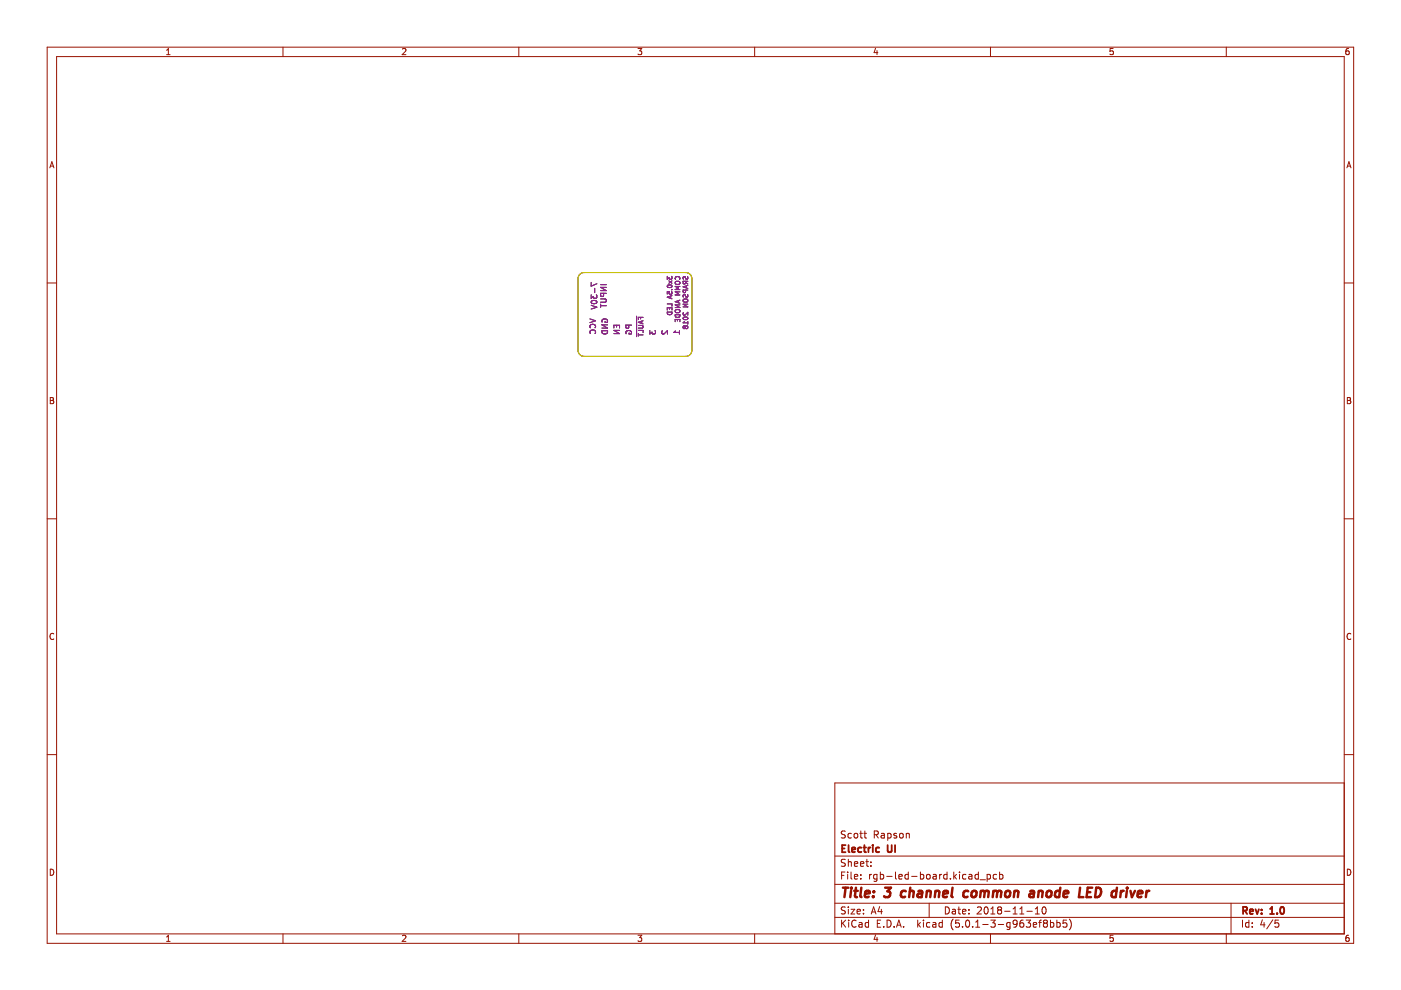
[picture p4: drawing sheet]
<svg xmlns="http://www.w3.org/2000/svg" width="297mm" height="210mm" viewBox="0 0 297 210" stroke-linecap="round" stroke-linejoin="round" font-family="sans-serif">
<g fill="none" stroke="#981200" stroke-width=".21">
<path d="M10 10h277v190h-277zM12 12h273v186h-273zM35.3 11.6h.8M35.3 10.7l.4-.4v1.3M60 10v2M85.3 10.4l.5-.1 .3 .4-.8 .9h.8M110 10v2M135.3 10.3h.8l-.5 .5 .4 .1v.6l-.2 .1-.5-.1M160 10v2M185.6 10.2l-.3 1h.8M185.9 10.7v.9M210 10v2"/>
<path d="M236 10.3h-.6l-.1 .6 .6-.1 .1 .7-.2 .1-.5-.1M260 10v2M285.9 10.3l-.3 .1-.2 .2-.1 .7 .3 .3 .4-.1-.1-.7h-.3l-.3 .2M10.6 35.6l.4-1.3 .4 1.3M10.7 35.2h.6M285.6 35.6l.4-1.3 .4 1.3M285.7 35.2h.6M10 60h2M285 60h2M10.7 84.3h.4l.2 .2-.2 .4 .2 .1 .1 .3-.2 .3h-.5zM10.7 84.9h.4M285.7 84.3h.4l.2 .2-.2 .4 .2 .1 .1 .3-.2 .3h-.5z"/>
<path d="M285.7 84.9h.4M10 110h2M285 110h2M11.4 134.4a.58 .58 0 0 0-.8 .5 .58 .58 0 0 0 .8 .6M286.4 134.4a.58 .58 0 0 0-.8 .5 .58 .58 0 0 0 .8 .6M10 160h2M179.2 176.3l-.6-.1-.2 .1v.5l.7 .2 .1 .4-.3 .3-.5-.1M180.5 176.8l-.4-.1-.3 .3 .1 .6h.6M181.1 176.8l.3-.1 .4 .1 .1 .6-.2 .2-.3 .1-.3-.2zM182.3 176.7h.6M182.5 176.2v1.3l.4 .2M183.1 176.7h.6"/>
<path d="M183.4 176.2v1.3l.3 .2M185.4 177l.7-.1 .1-.2-.1-.4-.7-.1v1.5M185.7 177l.5 .7M186.9 176.8h.5l.1 .9M187.5 177l-.5 .1-.2 .2 .2 .4 .5-.1M188.2 176.8l.4-.1 .3 .3-.1 .6h-.6M188.2 176.7v1.5M190.1 176.8l-.4-.1-.2 .2 .1 .2 .5 .2v.3h-.6M190.9 176.8l.3-.1 .3 .3v.4l-.3 .3-.3-.1-.2-.2zM192.1 176.8l.3-.1 .3 .1 .1 .9M192.1 176.7v1M285 166h-108v32"/>
<path d="M285 160h2M10.7 184.3a.66 .66 0 0 1 .7 .6 .66 .66 0 0 1-.7 .7zM35.3 198.7l.4-.4v1.3M35.3 199.6h.8M60 198v2M85.3 198.4l.5-.1 .3 .4-.8 .9h.8M110 198v2M135.3 198.3h.8l-.5 .5 .4 .1v.6l-.2 .1-.5-.1M160 198v2M177 194.5h108M177 191.5h108M177 187.5h108"/>
<path d="M177 181.5h108M178.4 195.1v1.5M178.4 185.6h.5M178.6 195.7l.7 .9M179.1 184.9h-.7v1.5M179.2 192.4l-.6-.1-.2 .1v.5l.7 .2 .1 .4-.3 .3-.5-.1M179.2 182.3l-.6-.1-.2 .1v.5l.7 .2 .1 .4-.3 .3-.5-.1M179.3 195.1l-.9 .8M179.7 184.9v.1M179.7 185.4v1M179.9 182.2v1.5M179.9 192.3v.1"/>
<path d="M179.9 192.8v1M179.9 182.8l.2-.1 .3 .1 .1 .9M179.9 195.1v.1M179.9 195.6v1M180.4 192.8h.8l-.8 1h.8M180.4 184.9v1.3l.2 .2M181.1 185.9l.8-.2-.1-.2-.4-.1-.3 .2 .1 .7h.6M181.1 183.2l.8-.2-.1-.2-.4-.1-.3 .2 .1 .7h.6M181.5 195.2a.71 .71 0 0 0-1 .5 .71 .71 0 0 0 .7 .9l.3-.2M181.7 193.3l.7-.2v-.2l-.5-.1-.2 .2 .1 .7h.6M182.1 195.7h.6l.1 .9M182.4 183.2l.7-.2v-.2l-.5-.1-.2 .2 .1 .7h.6"/>
<path d="M182.5 186.2v.2M182.5 185.5v.1M182.8 195.9l-.5 .1-.2 .2 .2 .4 .5-.1M183.1 193.6v.2M183.1 192.9v.1M183.6 182.7h.5M183.8 182.2v1.3l.3 .2M184.1 195.7l-.4-.1-.3 .3 .2 .6h.5M184.1 195.1v1.5M184.4 185.4v1M184.6 183.5v.2M184.6 182.8v.1"/>
<path d="M184.7 193.8l.5-1.5 .5 1.5M184.8 185.4l-.4 .3M184.9 193.4h.7M185.6 198.2l-.3 1h.8M185.9 185.4v1.2l-.3 .3-.3-.1M185.9 185.5l-.4-.1-.3 .3 .2 .6h.5M185.9 198.7v.9M186 195.8h.5M186.5 192.2l-.4 1.1h1M186.6 185.5l.5-.1 .3 .3-.2 .6h-.6M186.6 184.9v1.5M186.7 195.1h-.7v1.5h.7"/>
<path d="M186.9 192.8v1M187.4 196.4v.2M188 185.8h1.1M188.1 195.1a.76 .76 0 0 1 .8 .7 .76 .76 0 0 1-.8 .8zM189.6 196.4v.2M189.9 184.9v1.3l.2 .2M190.1 196.6l.5-1.5 .5 1.5M190.2 196.2h.7M190.6 185.9l.7-.2-.1-.2-.4-.1-.2 .2v.7h.6M191.6 196.4v.2M192.6 185.5l-.5-.1-.2 .3 .1 .6h.6M192.6 184.9v1.5"/>
<path d="M193.3 185.8h1.1M194.6 195.1v1.5M194.7 196l.4 .6M195.1 195.6l-.5 .6M195.1 185.5l.5-.1 .3 .3-.2 .6h-.6M195.1 184.9v1.5M195.8 195.1v.1M195.8 195.6v1M196.5 185.5l.2-.1 .4 .1 .1 .6-.1 .2-.4 .1-.2-.2zM197 191.5v3M197.1 195.7l-.4-.1-.3 .3 .2 .6h.5M197.8 195.7h.6v.9"/>
<path d="M197.9 185.5h.5l.1 .9M198.4 195.9l-.5 .1-.2 .2 .2 .4 .5-.1M198.5 185.7l-.5 .1-.2 .2 .2 .4 .5-.1M199.2 185.4v1M199.6 185.4l-.4 .3M199.8 195.7l-.4-.1-.3 .3 .1 .6h.6M199.8 195.1v1.5M200.4 192.3a.76 .76 0 0 1 .9 .7 .76 .76 0 0 1-.9 .8zM200.8 185.5l-.4-.1-.3 .3 .1 .6h.6M200.8 184.9v1.5M201.5 186.2v.2M201.9 192.9h.6l.1 .9"/>
<path d="M202.1 194.9a1.72 1.72 0 0 0 0 2.3M202.2 184.9v1.5M202.4 185.8l.4 .6M202.6 193.1l-.5 .1-.2 .2 .2 .4 .5-.1M202.8 185.4l-.6 .6M203.1 192.8h.5M203.3 192.3v1.3l.3 .2M203.4 195.1h-.8v.7l.2-.1h.5l.1 .2v.5l-.3 .2-.5-.2M203.4 184.9v.1M203.4 185.4v1M204.1 193.3l.7-.2-.1-.2-.4-.1-.2 .2v.7h.6M204.1 196.4v.2"/>
<path d="M204.8 185.5l-.4-.1-.3 .3 .1 .6h.6M204.9 195.2l.2-.1a.8 .8 0 0 1 .5 .7 .8 .8 0 0 1-.5 .8l-.4-.6zM205.4 193.6v.2M205.4 192.9v.1M205.4 185.5h.6l.1 .9M206.1 185.7l-.5 .1-.2 .2 .2 .4 .5-.1M206.2 196.4v.2M206.9 196.6h.8M206.9 195.5l.4-.4v1.5M207.2 192.4l.6-.1 .3 .4-1 1.1h1M207.4 185.5l-.4-.1-.3 .3 .2 .6h.5M207.4 184.9v1.5"/>
<path d="M207.8 186.5h1.1M208.4 196h1.1M208.8 192.4l.2-.1a.8 .8 0 0 1 .5 .7 .8 .8 0 0 1-.5 .8l-.4-.6zM209.3 185.5l.4-.1 .3 .3-.1 .6h-.6M209.3 185.4v1.5M210 198v2M210.1 193.8h.8M210.1 192.7l.4-.4v1.5M210.1 195.1h.9l-.5 .6 .4 .1v.6l-.2 .2-.6-.2M211.3 185.5l-.4-.1-.3 .3 .1 .6h.6M211.6 196h1.2M211.8 192.9l-.3-.3 .3-.3 .4 .1 .2 .2-.3 .3"/>
<path d="M211.8 192.9l-.3 .3v.3l.3 .3h.3l.3-.3v-.3l-.3-.3M211.8 192.9h.3M211.9 185.5l.5-.1 .2 .3-.1 .6h-.6M211.9 184.9v1.5M213 193.2h1.1M214.1 195.7l-.4-.1-.3 .3 .2 .6h.5M214.1 195.6v1.2l-.2 .3-.4-.1M214.8 193.8h.8M214.8 192.7l.4-.4v1.5M215.6 195.7l-.2 .3-.5-.1-.1-.2v-.3l.3-.3 .4 .1 .1 .2a1 1 0 0 1-.4 1.2h-.3M216.2 193.8h.9M216.2 192.7l.4-.4v1.5"/>
<path d="M216.9 195.1l-.4 .1a1.01 1.01 0 0 0 0 1.4l.5-.2 .1-.5-.3-.2h-.4l-.2 .2M217.6 195.1h.9l-.5 .6 .4 .1v.6l-.2 .2-.6-.2M217.7 193.2h1.2M219.1 196.1l.7-.2-.1-.2-.4-.1-.2 .2v.7h.6M219.5 193.8h.9M219.5 192.7l.4-.4v1.5M220.2 195.6h.6M220.8 195.1l-.4 .2v1.3M221.1 192.4l.2-.1a.8 .8 0 0 1 .5 .7 .8 .8 0 0 1-.5 .8l-.4-.6zM221.5 195.7l-.3 .3v.3l.3 .3h.3l.3-.3v-.3l-.3-.3M221.5 195.7l-.3-.3 .3-.3h.3l.3 .3-.3 .3M221.5 195.7h.3"/>
<path d="M222.7 195.7l.4-.1 .3 .3-.1 .6h-.6M222.7 195.1v1.5M224.1 195.7l.4-.1 .3 .3-.2 .6h-.5M224.1 195.1v1.5M226.1 195.1h-.7v.7l.2-.1h.5l.1 .2-.1 .5-.2 .2-.5-.2M226.7 194.9a1.72 1.72 0 0 1 0 2.3M236 198.3h-.6l-.1 .6h.6l.1 .6-.2 .1-.5-.1M260 198v2M261 191.5v6.5M263.4 195.1v1.5M264.8 195.7l-.4-.1-.3 .3 .1 .6h.6M264.8 195.1v1.5"/>
<path d="M265.5 196.4v.2M265.5 195.7v.1M267.6 195l-.3 1.1h.9M268 195.6v1M269.9 195l-1.3 1.9M271.1 195.1h-.7l-.1 .7 .2-.1h.5l.1 .2v.5l-.2 .2-.6-.2M285.7 184.3a.66 .66 0 0 1 .7 .6 .66 .66 0 0 1-.7 .7zM285.9 198.3l-.3 .1-.2 .2-.1 .7 .3 .3 .4-.1-.1-.6-.3-.1-.3 .2"/>
</g>
<g fill="none" stroke="#981200" stroke-width=".39">
<path d="M178.6 179.9h.5M179.3 179.2h-.7v1.5h.7M179.9 179.2v1.3l.2 .2M182.6 179.8l-.4-.1-.3 .3 .2 .6h.5M183.1 179.7h.5M183.3 179.2v1.3l.3 .2M184.1 179.7v1M184.6 179.7l-.5 .3M185.1 179.2v.1M185.1 179.7v1M186.4 179.8l-.4-.1-.3 .3 .1 .6h.6M188.2 179.2v1.2l.3 .3h.3l.3-.3v-1.2"/>
<path d="M189.8 179.2v1.5M180.6 180.2l.7-.2v-.2l-.5-.1-.2 .2 .1 .7h.6M263.6 193.1l.7-.1 .1-.2-.1-.4-.7-.1v1.5M263.9 193.1l.5 .7M265 193.3l.7-.2-.1-.2-.4-.1-.2 .2 .1 .7h.5M266.2 192.8l.4 1 .3-1M267.5 193.6v.2M267.5 192.9v.1M269.3 193.8h.8M269.3 192.7l.4-.4v1.5M270.8 193.6v.2M271.6 192.4l.2-.1a.8 .8 0 0 1 .5 .7 .8 .8 0 0 1-.5 .8l-.2-.2-.2-.4z"/>
</g>
<g fill="none" stroke="#981200" stroke-width=".52">
<path d="M178.7 188.2h1.2M179.3 188.2l-.3 2M180.4 188.9l-.1 1.3M180.5 188.2v.2M181.1 188.9h.8M181.5 188.2l-.2 1.7v.2l.4 .1M182.6 188.2l-.2 1.7 .3 .3M183.4 189.5l1-.1-.1-.4-.5-.1-.3 .3-.1 .9h.8M185.2 190l-.1 .2M185.3 189v.2M187.7 188.2h1.2l-.8 .8 .6 .2-.1 .8-.3 .2h-.6l-.3-.2M192 189a.66 .66 0 0 0-.9 .3l-.1 .5 .1 .3h.8"/>
<path d="M192.9 189.1l.3-.2 .5 .1-.1 1.2M193 188.2l-.2 2M194.7 189h.8l-.1 1.2M195.5 189.4l-.7 .1a.4 .4 0 0 0-.3 .3 .4 .4 0 0 0 .3 .4l.6-.1M196.5 189.1l.3-.2 .5 .1-.1 1.2M196.5 188.9l-.1 1.3M198.3 189.1l.3-.2 .5 .1-.1 1.2M198.3 188.9l-.1 1.3M200 189.5l1-.1-.1-.4-.6-.1-.3 .3v.9h.8M202 188.2l-.3 1.7 .3 .3M205.3 189a.66 .66 0 0 0-1 .3l-.1 .5 .2 .3h.7M206.1 189.1l.1-.1a.5 .5 0 0 1 .9 .3l-.1 .5-.2 .3a.5 .5 0 0 1-.9-.3z"/>
<path d="M207.9 189.1l.6-.2 .3 .3M208 188.9l-.2 1.3M208.8 189.2a.5 .5 0 0 1 .8-.2l-.1 1.2M208.8 189.2l-.1 1M210.6 189.1l.6-.2 .3 .3M210.6 188.9l-.1 1.3M211.5 189.2a.5 .5 0 0 1 .7-.2v1.2M211.5 189.2l-.2 1M213.3 189.1l.1-.1a.5 .5 0 0 1 .8 .3l-.1 .5-.2 .3a.5 .5 0 0 1-.8-.3zM215.1 189.1l.3-.2 .5 .1-.1 1.2M215.1 188.9l-.2 1.3M218.4 189h.8l-.1 1.2"/>
<path d="M219.2 189.4l-.6 .1a.4 .4 0 0 0-.4 .3 .4 .4 0 0 0 .3 .4l.6-.1M220.2 189.1l.3-.2 .5 .1-.1 1.2M220.3 188.9l-.2 1.3M222 189.1l.1-.1a.5 .5 0 0 1 .9 .3l-.1 .5-.2 .3a.5 .5 0 0 1-.9-.3zM224.7 189a.66 .66 0 0 0-1 .3v.5l.1 .3h.8M224.8 188.2l-.2 2M225.5 189.5l1-.1-.1-.4h-.7l-.2 .9 .2 .3 .6-.1M229 188.2l-.2 2h.9M230.5 189.2h.7M231.6 188.2h-1l-.2 2h.9M232.4 188.2a.96 .96 0 0 1 1.1 .6 .96 .96 0 0 1-.3 1.1l-.5 .3h-.5zM236.7 189a.66 .66 0 0 0-1 .3v.5l.1 .3h.8"/>
<path d="M236.8 188.2l-.2 2M237.7 188.9l-.2 1.3M238.3 188.9l-.4 .1-.3 .3M238.9 188.9l-.1 1.3M239 188.2v.2M239.7 188.9l.3 1.3 .6-1.3M241.2 189.5l1-.1-.1-.4-.5-.1-.3 .3-.1 .9h.8M243.1 188.9l-.2 1.3M243.7 188.9l-.4 .1-.2 .3"/>
</g>
<g fill="none" stroke="#000" stroke-width=".21">
<path d="M123.1 58l.7-.2h21.6a1.27 1.27 0 0 1 1.3 1.3v15.2a1.27 1.27 0 0 1-1.3 1.3h-21.6a1.27 1.27 0 0 1-1.2-1.3v-15.2v-.4zM125.3 59.9v.8l1.2-.5M141.5 58.6v.6l.4-.3v.3h.5v-.6M141.8 59.5l.7 .6M142.5 59.5l-.7 .6M143.2 59.8l.3-.2 .5 .1 .2 .4-.4 .2h-.5zM143.2 59.3a.44 .44 0 0 1 .5-.7 .44 .44 0 0 1 .4 .7M145.4 59.6l-.1 .5-.4 .1-.1-.6h1M145.4 59.9l.4 .3M145.8 58.6l-.1 .6a.42 .42 0 0 1-.5-.5h-.3v.5M125.1 67.6l1.2 .4-1.2 .4M125.2 69.5a.53 .53 0 0 1 .5-.7 .53 .53 0 0 1 .5 .7"/>
<path d="M125.2 70.7a.53 .53 0 0 1 .5-.7 .53 .53 0 0 1 .5 .7M125.3 62.5v.7l.5-.4 .1 .4h.5l.1-.2-.1-.5M125.3 64.7l1.2 .4-1.2 .4M125.4 63.9a.59 .59 0 0 1 .7-.3 .59 .59 0 0 1 .4 .6 .59 .59 0 0 1-.7 .3 .59 .59 0 0 1-.4-.6zM126.1 61.1v.9M127.3 60.4h1.2M127.3 63.4h1l.2 .2-.2 .5h-1M127.3 64.5v.7M127.3 64.8h1.2M127.6 70.1h1.2a.61 .61 0 0 1-.6 .7 .61 .61 0 0 1-.6-.7zM128 62.2l-.1 .6h-.4l-.2-.6h1.2M128.3 68.1v.3h.4a.55 .55 0 0 0-.5-.8 .55 .55 0 0 0-.5 .7"/>
<path d="M128.5 60.9h-1.2l1.2 .7h-1.2M128.8 68.9h-1.2l1.2 .7h-1.2M130.2 69.5v-.5h1.2v.5M130.7 69v.4M131.4 70.1h-1.2l1.2 .6h-1.2M133.3 68.9v.6l-.5 .1-.1-.7h1.2M133.4 70.6v.2h.4a.55 .55 0 0 0-.5-.7 .55 .55 0 0 0-.5 .7M135 67v4.4M135.3 70.7v.6M135.3 69h.9l.1 .2-.1 .4h-.9M135.3 70h1v.5M135.3 71h1"/>
<path d="M135.8 67.3v.3M136.1 68.1v.5M136.3 67.3h-1v.5M136.3 68l-1 .3 1 .4M137.8 70.1v.7l.4-.4 .1 .4h.6l.1-.2-.1-.5M140.4 70.1l-.1 .5 .4 .2 .8-.7v.7M141.5 65.7v-.4h1v.4M141.5 66.2h1a.51 .51 0 0 1-.5 .5 .51 .51 0 0 1-.5-.5zM141.5 64.4h1v.5M141.5 60.5a.49 .49 0 0 1 .6-.2 .49 .49 0 0 1 .3 .5 .49 .49 0 0 1-.5 .2 .49 .49 0 0 1-.4-.5zM141.9 65.3v.3M142.2 62.8v.5"/>
<path d="M142.4 61.8v.6l-.5-.1v-.5l-.4 .1v.5M142.4 61.4h.1M142.5 62.7l-1 .3 1 .4M143.2 66.7h1a.51 .51 0 0 1-.5 .6 .51 .51 0 0 1-.5-.6zM143.2 68.2v-.5h1v.5M143.2 70.1l-.3 .4h1.2M143.2 65.8l.3-.2 .5 .1 .2 .4-.4 .2h-.5zM143.6 67.7v.4M143.9 63.7v.5M144.1 70.1v.7M144.2 60.7h-1l.7 .4-.7 .3h1M144.2 61.9h-1l.7 .3-.7 .3h1"/>
<path d="M144.2 63.6l-1 .4 1 .3M144.2 64.6h-1l1 .6h-1M144.9 63.5l.3-.1h.5l.1 .4-.3 .3-.5-.1zM144.9 67.3a.48 .48 0 0 1 .6-.1 .48 .48 0 0 1 .3 .4 .49 .49 0 0 1-.6 .3 .49 .49 0 0 1-.3-.5zM144.9 66.3l-.1 .3 .3 .2 .7-.6v.6M145.1 68.2l-.3 .2h1M145.3 69.3l-.2-.2-.3 .2 .2 .4 .3-.2M145.3 69.3l.2-.2 .3 .2-.2 .4-.3-.2M145.3 69.3v.2M145.4 61.5l-.1 .5h-.4l-.1-.5h1M145.5 60.6v.5M145.8 62.4l-.1 .6a.42 .42 0 0 1-.5-.5h-.3v.5"/>
<path d="M145.8 68.2v.5M145.8 60.5l-1 .3 1 .4M145.8 64.5h-1l1 .6h-1"/>
</g>
<g fill="none" stroke="#982296" stroke-width=".21">
<path d="M125.3 59.9v.8l1.2-.5M141.5 58.6v.6l.4-.3v.3h.5v-.6M141.8 59.5l.7 .6M142.5 59.5l-.7 .6M143.2 59.8l.3-.2 .5 .1 .2 .4-.4 .2h-.5zM143.2 59.3a.44 .44 0 0 1 .5-.7 .44 .44 0 0 1 .4 .7M145.4 59.6l-.1 .5-.4 .1-.1-.6h1M145.4 59.9l.4 .3M145.8 58.6l-.1 .6a.42 .42 0 0 1-.5-.5h-.3v.5M125.1 67.6l1.2 .4-1.2 .4M125.2 69.5a.53 .53 0 0 1 .5-.7 .53 .53 0 0 1 .5 .7M125.2 70.7a.53 .53 0 0 1 .5-.7 .53 .53 0 0 1 .5 .7"/>
<path d="M125.3 62.5v.7l.5-.4 .1 .4h.5l.1-.2-.1-.5M125.3 64.7l1.2 .4-1.2 .4M125.4 63.9a.59 .59 0 0 1 .7-.3 .59 .59 0 0 1 .4 .6 .59 .59 0 0 1-.7 .3 .59 .59 0 0 1-.4-.6zM126.1 61.1v.9M127.3 60.4h1.2M127.3 63.4h1l.2 .2-.2 .5h-1M127.3 64.5v.7M127.3 64.8h1.2M127.6 70.1h1.2a.61 .61 0 0 1-.6 .7 .61 .61 0 0 1-.6-.7zM128 62.2l-.1 .6h-.4l-.2-.6h1.2M128.3 68.1v.3h.4a.55 .55 0 0 0-.5-.8 .55 .55 0 0 0-.5 .7M128.5 60.9h-1.2l1.2 .7h-1.2"/>
<path d="M128.8 68.9h-1.2l1.2 .7h-1.2M130.2 69.5v-.5h1.2v.5M130.7 69v.4M131.4 70.1h-1.2l1.2 .6h-1.2M133.3 68.9v.6l-.5 .1-.1-.7h1.2M133.4 70.6v.2h.4a.55 .55 0 0 0-.5-.7 .55 .55 0 0 0-.5 .7M135 67v4.4M135.3 70.7v.6M135.3 69h.9l.1 .2-.1 .4h-.9M135.3 70h1v.5M135.3 71h1M135.8 67.3v.3"/>
<path d="M136.1 68.1v.5M136.3 67.3h-1v.5M136.3 68l-1 .3 1 .4M137.8 70.1v.7l.4-.4 .1 .4h.6l.1-.2-.1-.5M140.4 70.1l-.1 .5 .4 .2 .8-.7v.7M141.5 65.7v-.4h1v.4M141.5 66.2h1a.51 .51 0 0 1-.5 .5 .51 .51 0 0 1-.5-.5zM141.5 64.4h1v.5M141.5 60.5a.49 .49 0 0 1 .6-.2 .49 .49 0 0 1 .3 .5 .49 .49 0 0 1-.5 .2 .49 .49 0 0 1-.4-.5zM141.9 65.3v.3M142.2 62.8v.5M142.4 61.8v.6l-.5-.1v-.5l-.4 .1v.5"/>
<path d="M142.4 61.4h.1M142.5 62.7l-1 .3 1 .4M143.2 66.7h1a.51 .51 0 0 1-.5 .6 .51 .51 0 0 1-.5-.6zM143.2 68.2v-.5h1v.5M143.2 70.1l-.3 .4h1.2M143.2 65.8l.3-.2 .5 .1 .2 .4-.4 .2h-.5zM143.6 67.7v.4M143.9 63.7v.5M144.1 70.1v.7M144.2 60.7h-1l.7 .4-.7 .3h1M144.2 61.9h-1l.7 .3-.7 .3h1M144.2 63.6l-1 .4 1 .3"/>
<path d="M144.2 64.6h-1l1 .6h-1M144.9 63.5l.3-.1h.5l.1 .4-.3 .3-.5-.1zM144.9 67.3a.48 .48 0 0 1 .6-.1 .48 .48 0 0 1 .3 .4 .49 .49 0 0 1-.6 .3 .49 .49 0 0 1-.3-.5zM144.9 66.3l-.1 .3 .3 .2 .7-.6v.6M145.1 68.2l-.3 .2h1M145.3 69.3l-.2-.2-.3 .2 .2 .4 .3-.2M145.3 69.3l.2-.2 .3 .2-.2 .4-.3-.2M145.3 69.3v.2M145.4 61.5l-.1 .5h-.4l-.1-.5h1M145.5 60.6v.5M145.8 62.4l-.1 .6a.42 .42 0 0 1-.5-.5h-.3v.5M145.8 68.2v.5"/>
<path d="M145.8 60.5l-1 .3 1 .4M145.8 64.5h-1l1 .6h-1"/>
</g>
<path d="M123.1 58l.7-.2h21.6a1.27 1.27 0 0 1 1.3 1.3v15.2a1.27 1.27 0 0 1-1.3 1.3h-21.6a1.27 1.27 0 0 1-1.2-1.3v-15.2v-.4z" fill="none" stroke="#cdca00" stroke-width=".21"/>
</svg>
